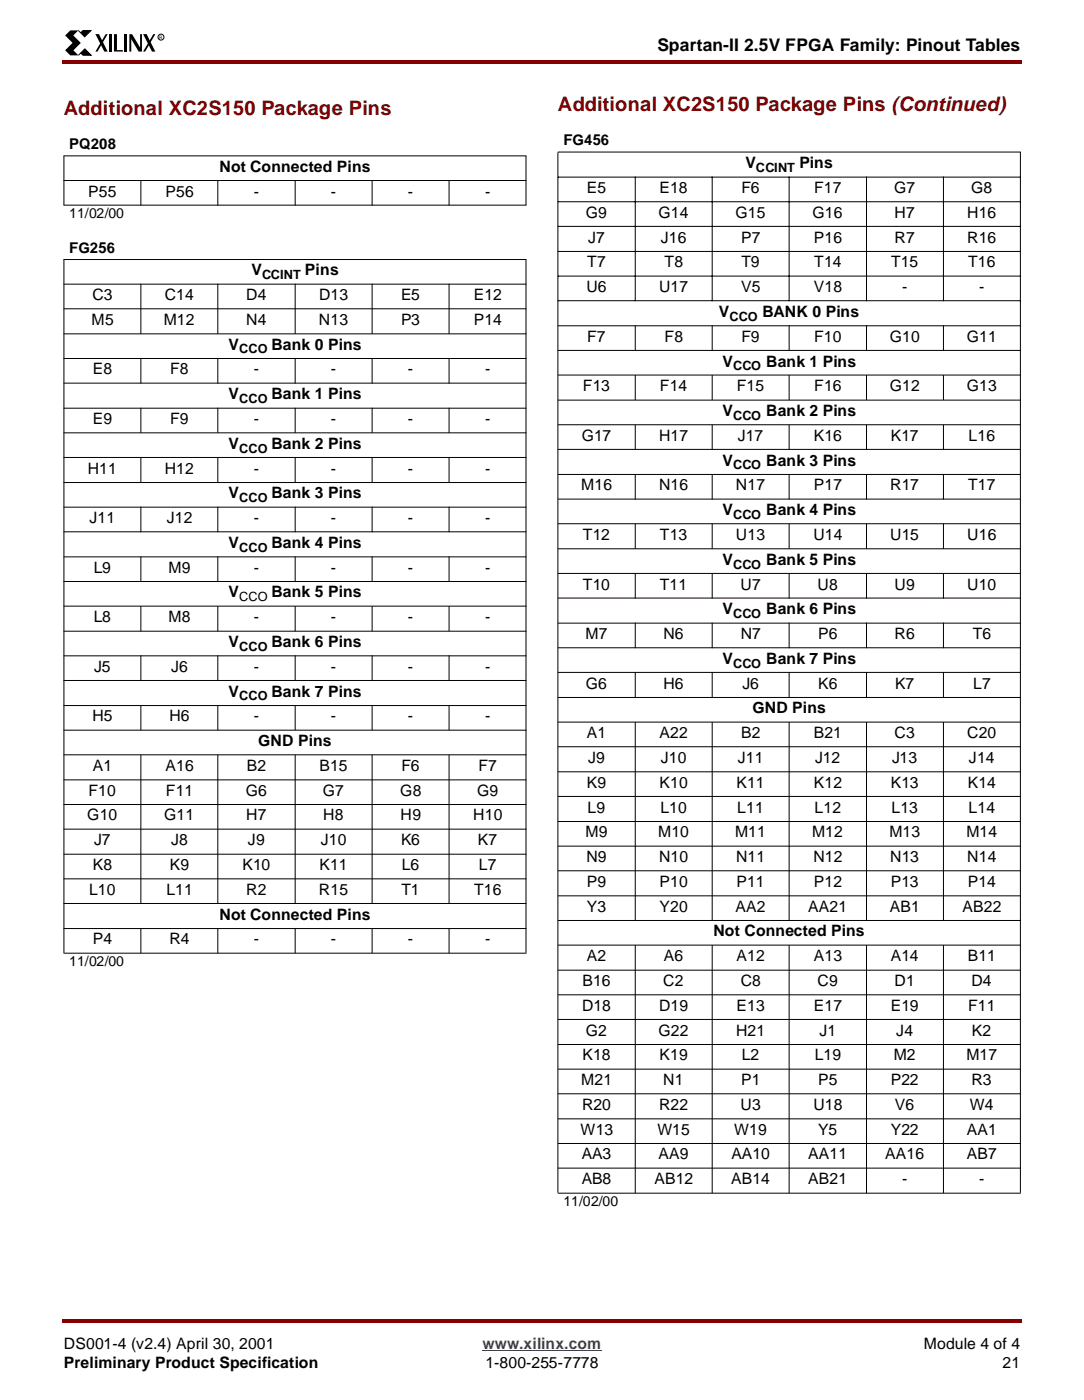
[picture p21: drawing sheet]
<svg xmlns="http://www.w3.org/2000/svg" width="216mm" height="279mm" viewBox="0 0 216 279" stroke-linecap="round" stroke-linejoin="round" font-family="sans-serif">
<defs><g id="words">
<g font-size="4" fill="#850000">
<text x="12.7" y="22.9">Additional XC2S150 Package Pins</text>
<text x="111.1" y="22.1">Additional XC2S150 Package Pins (Continued)</text>
</g>
<text font-size="3.5" x="130.9" y="10.2">Spartan-II 2.5V FPGA Family: Pinout Tables</text>
<g font-size="3.1">
<text x="43.7" y="34.2">Not Connected Pins</text>
<text x="148.5" y="33.5">V</text>
<text x="159.2" y="33.5">Pins</text>
<text x="17.6" y="39.2">P55</text>
<text x="33" y="39.2">P56</text>
<text x="50.6" y="39.2">-</text>
<text x="65.9" y="39.2">-</text>
<text x="81.2" y="39.2">-</text>
<text x="96.6" y="39.2">-</text>
<text x="116.9" y="38.4">E5</text>
<text x="131.3" y="38.4">E18</text>
<text x="147.7" y="38.4">F6</text>
<text x="162.2" y="38.4">F17</text>
<text x="178.1" y="38.4">G7</text>
<text x="193.4" y="38.4">G8</text>
<text x="116.7" y="43.4">G9</text>
<text x="131.2" y="43.4">G14</text>
<text x="146.5" y="43.4">G15</text>
<text x="161.8" y="43.4">G16</text>
<text x="178.2" y="43.4">H7</text>
<text x="192.6" y="43.4">H16</text>
<text x="117" y="53.3">T7</text>
<text x="117.1" y="48.3">J7</text>
<text x="131.6" y="48.3">J16</text>
<text x="132.4" y="53.3">T8</text>
<text x="147.6" y="48.3">P7</text>
<text x="147.7" y="53.3">T9</text>
<text x="162.1" y="48.3">P16</text>
<text x="162.2" y="53.3">T14</text>
<text x="177.5" y="53.3">T15</text>
<text x="178.2" y="48.3">R7</text>
<text x="192.6" y="48.3">R16</text>
<text x="192.8" y="53.3">T16</text>
<text x="18.4" y="59.8">C3</text>
<text x="32.8" y="59.8">C14</text>
<text x="49.1" y="59.8">D4</text>
<text x="50.1" y="54.9">V</text>
<text x="60.7" y="54.9">Pins</text>
<text x="63.5" y="59.8">D13</text>
<text x="79.9" y="59.8">E5</text>
<text x="94.3" y="59.8">E12</text>
<text x="116.8" y="58.2">U6</text>
<text x="131.3" y="58.2">U17</text>
<text x="147.6" y="58.2">V5</text>
<text x="162.1" y="58.2">V18</text>
<text x="179.7" y="58.2">-</text>
<text x="195" y="58.2">-</text>
<text x="18.2" y="64.8">M5</text>
<text x="32.6" y="64.8">M12</text>
<text x="49.1" y="64.8">N4</text>
<text x="63.5" y="64.8">N13</text>
<text x="79.9" y="64.8">P3</text>
<text x="94.4" y="64.8">P14</text>
<text x="143.2" y="63.2">V</text>
<text x="151.8" y="63.2">BANK 0 Pins</text>
<text x="45.5" y="69.7">V</text>
<text x="54" y="69.7">Bank 0 Pins</text>
<text x="117" y="68.1">F7</text>
<text x="132.4" y="68.1">F8</text>
<text x="147.7" y="68.1">F9</text>
<text x="162.2" y="68.1">F10</text>
<text x="177.2" y="68.1">G10</text>
<text x="192.6" y="68.1">G11</text>
<text x="18.5" y="74.6">E8</text>
<text x="33.9" y="74.6">F8</text>
<text x="50.6" y="74.6">-</text>
<text x="65.9" y="74.6">-</text>
<text x="81.2" y="74.6">-</text>
<text x="96.6" y="74.6">-</text>
<text x="116.1" y="78">F13</text>
<text x="131.4" y="78">F14</text>
<text x="143.9" y="73.1">V</text>
<text x="146.8" y="78">F15</text>
<text x="152.6" y="73.1">Bank 1 Pins</text>
<text x="162.2" y="78">F16</text>
<text x="177.2" y="78">G12</text>
<text x="192.6" y="78">G13</text>
<text x="45.5" y="79.6">V</text>
<text x="54" y="79.6">Bank 1 Pins</text>
<text x="143.9" y="82.9">V</text>
<text x="152.6" y="82.9">Bank 2 Pins</text>
<text x="18.5" y="84.5">E9</text>
<text x="33.9" y="84.5">F9</text>
<text x="45.5" y="89.4">V</text>
<text x="50.6" y="84.5">-</text>
<text x="54" y="89.4">Bank 2 Pins</text>
<text x="65.9" y="84.5">-</text>
<text x="81.2" y="84.5">-</text>
<text x="96.6" y="84.5">-</text>
<text x="115.9" y="87.9">G17</text>
<text x="131.3" y="87.9">H17</text>
<text x="146.9" y="87.9">J17</text>
<text x="162.1" y="87.9">K16</text>
<text x="177.4" y="87.9">K17</text>
<text x="192.9" y="87.9">L16</text>
<text x="17.5" y="94.4">H11</text>
<text x="32.8" y="94.4">H12</text>
<text x="50.6" y="94.4">-</text>
<text x="65.9" y="94.4">-</text>
<text x="81.2" y="94.4">-</text>
<text x="96.6" y="94.4">-</text>
<text x="143.9" y="92.8">V</text>
<text x="152.6" y="92.8">Bank 3 Pins</text>
<text x="45.5" y="99.3">V</text>
<text x="54" y="99.3">Bank 3 Pins</text>
<text x="115.8" y="97.7">M16</text>
<text x="131.3" y="97.7">N16</text>
<text x="146.6" y="97.7">N17</text>
<text x="162.1" y="97.7">P17</text>
<text x="177.3" y="97.7">R17</text>
<text x="192.8" y="97.7">T17</text>
<text x="17.8" y="104.2">J11</text>
<text x="33.2" y="104.2">J12</text>
<text x="50.6" y="104.2">-</text>
<text x="65.9" y="104.2">-</text>
<text x="81.2" y="104.2">-</text>
<text x="96.6" y="104.2">-</text>
<text x="116.1" y="107.6">T12</text>
<text x="131.4" y="107.6">T13</text>
<text x="143.9" y="102.7">V</text>
<text x="146.6" y="107.6">U13</text>
<text x="152.6" y="102.7">Bank 4 Pins</text>
<text x="162" y="107.6">U14</text>
<text x="177.3" y="107.6">U15</text>
<text x="192.7" y="107.6">U16</text>
<text x="45.5" y="109.2">V</text>
<text x="54" y="109.2">Bank 4 Pins</text>
<text x="143.9" y="112.5">V</text>
<text x="152.6" y="112.5">Bank 5 Pins</text>
<text x="18.7" y="114.1">L9</text>
<text x="33.6" y="114.1">M9</text>
<text x="45.5" y="119">V</text>
<text x="50.6" y="114.1">-</text>
<text x="54" y="119">Bank 5 Pins</text>
<text x="65.9" y="114.1">-</text>
<text x="81.2" y="114.1">-</text>
<text x="96.6" y="114.1">-</text>
<text x="116.1" y="117.5">T10</text>
<text x="131.4" y="117.5">T11</text>
<text x="147.5" y="117.5">U7</text>
<text x="162.8" y="117.5">U8</text>
<text x="178.2" y="117.5">U9</text>
<text x="192.7" y="117.5">U10</text>
<text x="18.7" y="124">L8</text>
<text x="33.6" y="124">M8</text>
<text x="50.6" y="124">-</text>
<text x="65.9" y="124">-</text>
<text x="81.2" y="124">-</text>
<text x="96.6" y="124">-</text>
<text x="143.9" y="122.4">V</text>
<text x="152.6" y="122.4">Bank 6 Pins</text>
<text x="45.5" y="128.9">V</text>
<text x="54" y="128.9">Bank 6 Pins</text>
<text x="116.6" y="127.3">M7</text>
<text x="132.1" y="127.3">N6</text>
<text x="147.5" y="127.3">N7</text>
<text x="162.9" y="127.3">P6</text>
<text x="178.2" y="127.3">R6</text>
<text x="193.8" y="127.3">T6</text>
<text x="18.7" y="133.9">J5</text>
<text x="34.1" y="133.9">J6</text>
<text x="50.6" y="133.9">-</text>
<text x="65.9" y="133.9">-</text>
<text x="81.2" y="133.9">-</text>
<text x="96.6" y="133.9">-</text>
<text x="116.7" y="137.2">G6</text>
<text x="132.1" y="137.2">H6</text>
<text x="143.9" y="132.3">V</text>
<text x="147.9" y="137.2">J6</text>
<text x="152.6" y="132.3">Bank 7 Pins</text>
<text x="162.9" y="137.2">K6</text>
<text x="178.3" y="137.2">K7</text>
<text x="193.8" y="137.2">L7</text>
<text x="18.4" y="143.8">H5</text>
<text x="33.7" y="143.8">H6</text>
<text x="45.5" y="138.8">V</text>
<text x="50.6" y="143.8">-</text>
<text x="54" y="138.8">Bank 7 Pins</text>
<text x="65.9" y="143.8">-</text>
<text x="81.2" y="143.8">-</text>
<text x="96.6" y="143.8">-</text>
<text x="149.9" y="142.2">GND Pins</text>
<text x="51.4" y="148.7">GND Pins</text>
<text x="116.9" y="147.1">A1</text>
<text x="131.4" y="147.1">A22</text>
<text x="147.6" y="147.1">B2</text>
<text x="162.1" y="147.1">B21</text>
<text x="178.2" y="147.1">C3</text>
<text x="192.6" y="147.1">C20</text>
<text x="18.5" y="153.7">A1</text>
<text x="33" y="153.7">A16</text>
<text x="49.1" y="153.7">B2</text>
<text x="63.6" y="153.7">B15</text>
<text x="80" y="153.7">F6</text>
<text x="95.3" y="153.7">F7</text>
<text x="117.1" y="152.1">J9</text>
<text x="131.6" y="152.1">J10</text>
<text x="146.9" y="152.1">J11</text>
<text x="162.3" y="152.1">J12</text>
<text x="177.7" y="152.1">J13</text>
<text x="193" y="152.1">J14</text>
<text x="17.6" y="158.6">F10</text>
<text x="33" y="158.6">F11</text>
<text x="49" y="158.6">G6</text>
<text x="64.3" y="158.6">G7</text>
<text x="79.7" y="158.6">G8</text>
<text x="95" y="158.6">G9</text>
<text x="116.9" y="157">K9</text>
<text x="117" y="162">L9</text>
<text x="131.4" y="157">K10</text>
<text x="131.5" y="162">L10</text>
<text x="146.7" y="157">K11</text>
<text x="146.8" y="162">L11</text>
<text x="162.1" y="157">K12</text>
<text x="162.3" y="162">L12</text>
<text x="177.4" y="157">K13</text>
<text x="177.6" y="162">L13</text>
<text x="192.7" y="157">K14</text>
<text x="192.9" y="162">L14</text>
<text x="17.4" y="163.5">G10</text>
<text x="32.7" y="163.5">G11</text>
<text x="49" y="163.5">H7</text>
<text x="64.4" y="163.5">H8</text>
<text x="79.8" y="163.5">H9</text>
<text x="94.3" y="163.5">H10</text>
<text x="116.6" y="166.9">M9</text>
<text x="131.1" y="166.9">M10</text>
<text x="146.4" y="166.9">M11</text>
<text x="161.7" y="166.9">M12</text>
<text x="177.2" y="166.9">M13</text>
<text x="192.5" y="166.9">M14</text>
<text x="18.5" y="173.4">K8</text>
<text x="18.7" y="168.5">J7</text>
<text x="33.8" y="173.4">K9</text>
<text x="34.1" y="168.5">J8</text>
<text x="48.3" y="173.4">K10</text>
<text x="49.4" y="168.5">J9</text>
<text x="63.6" y="173.4">K11</text>
<text x="63.9" y="168.5">J10</text>
<text x="79.9" y="168.5">K6</text>
<text x="80" y="173.4">L6</text>
<text x="95.2" y="168.5">K7</text>
<text x="95.4" y="173.4">L7</text>
<text x="116.8" y="171.8">N9</text>
<text x="131.3" y="171.8">N10</text>
<text x="146.6" y="171.8">N11</text>
<text x="162" y="171.8">N12</text>
<text x="177.3" y="171.8">N13</text>
<text x="192.6" y="171.8">N14</text>
<text x="17.7" y="178.3">L10</text>
<text x="33.1" y="178.3">L11</text>
<text x="49" y="178.3">R2</text>
<text x="63.5" y="178.3">R15</text>
<text x="80" y="178.3">T1</text>
<text x="94.4" y="178.3">T16</text>
<text x="116.9" y="176.8">P9</text>
<text x="131.4" y="176.8">P10</text>
<text x="146.7" y="176.8">P11</text>
<text x="162.1" y="176.8">P12</text>
<text x="177.4" y="176.8">P13</text>
<text x="192.7" y="176.8">P14</text>
<text x="43.7" y="183.3">Not Connected Pins</text>
<text x="116.9" y="181.7">Y3</text>
<text x="131.4" y="181.7">Y20</text>
<text x="146.5" y="181.7">AA2</text>
<text x="161" y="181.7">AA21</text>
<text x="177.2" y="181.7">AB1</text>
<text x="191.7" y="181.7">AB22</text>
<text x="18.5" y="188.2">P4</text>
<text x="33.7" y="188.2">R4</text>
<text x="50.6" y="188.2">-</text>
<text x="65.9" y="188.2">-</text>
<text x="81.2" y="188.2">-</text>
<text x="96.6" y="188.2">-</text>
<text x="116.9" y="191.6">A2</text>
<text x="132.2" y="191.6">A6</text>
<text x="142.1" y="186.6">Not Connected Pins</text>
<text x="146.7" y="191.6">A12</text>
<text x="162.1" y="191.6">A13</text>
<text x="177.4" y="191.6">A14</text>
<text x="192.7" y="191.6">B11</text>
<text x="116" y="196.5">B16</text>
<text x="132.1" y="196.5">C2</text>
<text x="147.5" y="196.5">C8</text>
<text x="162.8" y="196.5">C9</text>
<text x="178.2" y="196.5">D1</text>
<text x="193.5" y="196.5">D4</text>
<text x="115.9" y="201.4">D18</text>
<text x="131.3" y="201.4">D19</text>
<text x="146.7" y="201.4">E13</text>
<text x="162.1" y="201.4">E17</text>
<text x="177.4" y="201.4">E19</text>
<text x="192.8" y="201.4">F11</text>
<text x="116.7" y="206.4">G2</text>
<text x="131.2" y="206.4">G22</text>
<text x="146.6" y="206.4">H21</text>
<text x="163.2" y="206.4">J1</text>
<text x="178.5" y="206.4">J4</text>
<text x="193.6" y="206.4">K2</text>
<text x="116" y="211.3">K18</text>
<text x="131.4" y="211.3">K19</text>
<text x="147.8" y="211.3">L2</text>
<text x="162.3" y="211.3">L19</text>
<text x="178" y="211.3">M2</text>
<text x="192.5" y="211.3">M17</text>
<text x="115.8" y="216.2">M21</text>
<text x="115.9" y="221.2">R20</text>
<text x="131.3" y="221.2">R22</text>
<text x="132.1" y="216.2">N1</text>
<text x="147.5" y="221.2">U3</text>
<text x="147.6" y="216.2">P1</text>
<text x="162" y="221.2">U18</text>
<text x="162.9" y="216.2">P5</text>
<text x="177.4" y="216.2">P22</text>
<text x="178.3" y="221.2">V6</text>
<text x="193.2" y="221.2">W4</text>
<text x="193.5" y="216.2">R3</text>
<text x="115.6" y="226.1">W13</text>
<text x="130.9" y="226.1">W15</text>
<text x="146.2" y="226.1">W19</text>
<text x="162.9" y="226.1">Y5</text>
<text x="177.4" y="226.1">Y22</text>
<text x="192.6" y="226.1">AA1</text>
<text x="115.9" y="231.1">AA3</text>
<text x="131.2" y="231.1">AA9</text>
<text x="145.7" y="231.1">AA10</text>
<text x="161" y="231.1">AA11</text>
<text x="176.3" y="231.1">AA16</text>
<text x="192.6" y="231.1">AB7</text>
<text x="115.9" y="236">AB8</text>
<text x="130.3" y="236">AB12</text>
<text x="145.7" y="236">AB14</text>
<text x="161" y="236">AB21</text>
<text x="179.7" y="236">-</text>
<text x="195" y="236">-</text>
<text x="12.7" y="268.8">DS001-4 (v2.4) April 30, 2001</text>
<text x="184" y="268.8">Module 4 of 4</text>
<text x="12.7" y="272.7">Preliminary Product Specification</text>
<text x="96.7" y="272.7">1-800-255-7778</text>
<text x="199.7" y="272.7">21</text>
</g>
<text font-size="3.1" fill="#00f" x="96.1" y="268.8">www.xilinx.com</text>
<g font-size="3">
<text x="13.7" y="29.7">PQ208</text>
<text x="112.2" y="29">FG456</text>
<text x="13.7" y="50.4">FG256</text>
</g>
<g font-size="2.8">
<text x="13.7" y="43.5">11/02/00</text>
<text x="13.7" y="192.5">11/02/00</text>
<text x="112.2" y="240.4">11/02/00</text>
</g>
<g font-size="2.5">
<text x="150.6" y="34.3">CCINT</text>
<text x="52.2" y="55.6">CCINT</text>
<text x="145.3" y="63.9">CCO</text>
<text x="47.6" y="70.4">CCO</text>
<text x="146" y="73.8">CCO</text>
<text x="47.6" y="80.3">CCO</text>
<text x="146" y="83.7">CCO</text>
<text x="47.6" y="90.3">CCO</text>
<text x="146" y="93.6">CCO</text>
<text x="47.6" y="100.1">CCO</text>
<text x="146" y="103.5">CCO</text>
<text x="47.6" y="110">CCO</text>
<text x="146" y="113.4">CCO</text>
<text x="47.6" y="119.9">CCO</text>
<text x="146" y="123.2">CCO</text>
<text x="47.6" y="129.7">CCO</text>
<text x="146" y="133.1">CCO</text>
<text x="47.6" y="139.6">CCO</text>
</g>
<text font-size=".9" x="31.7" y="7.7">R</text>
</g></defs>
<g fill="#850000">
<path d="M12.4 12h.3v.7h-.3z"/>
<path d="M203.2 12h.4v.7h-.4z"/>
<path d="M12.7 12h190.5v.7h-190.5z"/>
</g>
<path d="M12.7 266.7h190.4v7.6h-190.4z" fill="#fff"/>
<path d="M96.1 269.2h23.7" fill="none" stroke="#00f" stroke-width=".2"/>
<g fill="#850000">
<path d="M12.4 262.9h.3v.7h-.3z"/>
<path d="M203.2 262.9h.4v.7h-.4z"/>
<path d="M12.7 262.9h190.5v.7h-190.5z"/>
</g>
<path d="M12.7 6h20v5.2h-20z" fill="#fff"/>
<path d="M13 7.1l1-1h1.6l-1 1 1.5 1.5-1.5 1.4 1 1h-1.6l-1-1 1.4-1.5zM19 6.8h.7l1.7 3.5h-.6zM21 6.8h.4l-2 3.5h-.4zM21.6 6.8h.6v3.5h-.6zM22.7 6.8h.6v3.2h1.2v.3h-1.8zM24.8 6.8h.5v3.5h-.5zM25.8 6.8h.5l1.6 2.7v-2.7h.4v3.5h-.7l-1.5-2.5v2.5h-.3zM28.5 6.8h.7l1.7 3.5h-.6zM30.5 6.8h.4l-2 3.5h-.4z" fill="#000"/>
<path d="M15.6 6.1l.5 .4 .4-.4h1.6l-1.2 1.2zM16.1 10.6l-.5 .4 1.3-1.3 1.3 1.3h-1.7z" fill="#000" stroke="#000" stroke-width=".2"/>
<g fill="none" stroke="#000" stroke-width=".2">
<path d="M12.6 31.1h92.2M12.6 36h92.2M12.7 31.1v9.8M28.1 36v5M43.4 36v5M58.8 36v5M74.1 36v5M89.4 36v5M104.8 31.1v9.8M111.1 30.4v207.3M111.1 30.3h92.2M111.1 35.3h92.2"/>
<path d="M126.5 35.2v24.8M141.8 35.2v24.8M157.2 35.2v24.8M172.6 35.2v24.8M187.9 35.2v24.8M203.2 30.4v207.3M12.6 40.9h92.2M12.6 51.7h92.2M12.6 56.6h92.2M12.7 51.7v138.2M28.1 56.6v9.9M43.4 56.6v9.9"/>
<path d="M58.8 56.6v9.9M74.1 56.6v9.9M89.4 56.6v9.9M104.8 51.7v138.2M111.1 40.2h92.2M111.1 45.1h92.2M111.1 50.1h92.2M111.1 55h92.2M111.1 59.9h92.2M12.6 61.5h92.2M12.6 66.5h92.2M12.6 71.5h92.2"/>
<path d="M12.6 76.4h92.2M28.1 71.4v5.1M43.4 71.4v5.1M58.8 71.4v5.1M74.1 71.4v5.1M89.4 71.4v5.1M111.1 64.9h92.2M111.1 69.8h92.2M111.1 74.8h92.2M111.1 79.8h92.2M126.5 64.9v5M126.5 74.8v5"/>
<path d="M141.8 64.9v5M141.8 74.8v5M157.2 64.9v5M157.2 74.8v5M172.6 64.9v5M172.6 74.8v5M187.9 64.9v5M187.9 74.8v5M12.6 81.4h92.2M12.6 86.3h92.2M12.6 91.2h92.2M12.6 96.2h92.2"/>
<path d="M28.1 81.3v5M28.1 91.2v5M43.4 81.3v5M43.4 91.2v5M58.8 81.3v5M58.8 91.2v5M74.1 81.3v5M74.1 91.2v5M89.4 81.3v5M89.4 91.2v5M111.1 84.7h92.2M111.1 89.6h92.2"/>
<path d="M111.1 94.6h92.2M111.1 99.5h92.2M126.5 84.7v5M126.5 94.5v5.1M141.8 84.7v5M141.8 94.5v5.1M157.2 84.7v5M157.2 94.5v5.1M172.6 84.7v5M172.6 94.5v5.1M187.9 84.7v5M187.9 94.5v5.1"/>
<path d="M12.6 101.1h92.2M12.6 106h92.2M12.6 111h92.2M12.6 115.9h92.2M28.1 101v5.1M28.1 110.9v5M43.4 101v5.1M43.4 110.9v5M58.8 101v5.1M58.8 110.9v5M74.1 101v5.1M74.1 110.9v5"/>
<path d="M89.4 101v5.1M89.4 110.9v5M111.1 104.4h92.2M111.1 109.4h92.2M111.1 114.3h92.2M111.1 119.2h92.2M126.5 104.4v5M126.5 114.3v5M141.8 104.4v5M141.8 114.3v5M157.2 104.4v5M157.2 114.3v5"/>
<path d="M172.6 104.4v5M172.6 114.3v5M187.9 104.4v5M187.9 114.3v5M12.6 120.8h92.2M12.6 125.8h92.2M12.6 130.7h92.2M12.6 135.6h92.2M28.1 120.8v5M28.1 130.6v5.1M43.4 120.8v5M43.4 130.6v5.1"/>
<path d="M58.8 120.8v5M58.8 130.6v5.1M74.1 120.8v5M74.1 130.6v5.1M89.4 120.8v5M89.4 130.6v5.1M111.1 124.2h92.2M111.1 129.1h92.2M111.1 134h92.2M111.1 139h92.2M126.5 124.1v5.1M126.5 134v5"/>
<path d="M141.8 124.1v5.1M141.8 134v5M157.2 124.1v5.1M157.2 134v5M172.6 124.1v5.1M172.6 134v5M187.9 124.1v5.1M187.9 134v5M12.6 140.6h92.2M12.6 145.5h92.2M12.6 150.4h92.2M12.6 155.4h92.2"/>
<path d="M28.1 140.5v5M28.1 150.4v29.8M43.4 140.5v5M43.4 150.4v29.8M58.8 140.5v5M58.8 150.4v29.8M74.1 140.5v5M74.1 150.4v29.8M89.4 140.5v5M89.4 150.4v29.8M111.1 143.9h92.2M111.1 148.8h92.2"/>
<path d="M111.1 153.8h92.2M111.1 158.7h92.2M126.5 143.9v39.6M141.8 143.9v39.6M157.2 143.9v39.6M172.6 143.9v39.6M187.9 143.9v39.6M12.6 160.4h92.2M12.6 165.3h92.2M12.6 170.3h92.2M12.6 175.2h92.2M111.1 163.7h92.2"/>
<path d="M111.1 168.7h92.2M111.1 173.6h92.2M111.1 178.6h92.2M12.6 180.1h92.2M12.6 185.1h92.2M12.6 190h92.2M28.1 185v5M43.4 185v5M58.8 185v5M74.1 185v5M89.4 185v5M111.1 183.5h92.2"/>
<path d="M111.1 188.4h92.2M111.1 193.4h92.2M111.1 198.3h92.2M126.5 188.4v49.4M141.8 188.4v49.4M157.2 188.4v49.4M172.6 188.4v49.4M187.9 188.4v49.4M111.1 203.2h92.2M111.1 208.2h92.2M111.1 213.1h92.2M111.1 218h92.2"/>
<path d="M111.1 223h92.2M111.1 227.9h92.2M111.1 232.8h92.2M111.1 237.8h92.2"/>
<circle cx="32.1" cy="7.4" r=".59"/>
</g>
<use href="#words"/>
</svg>
